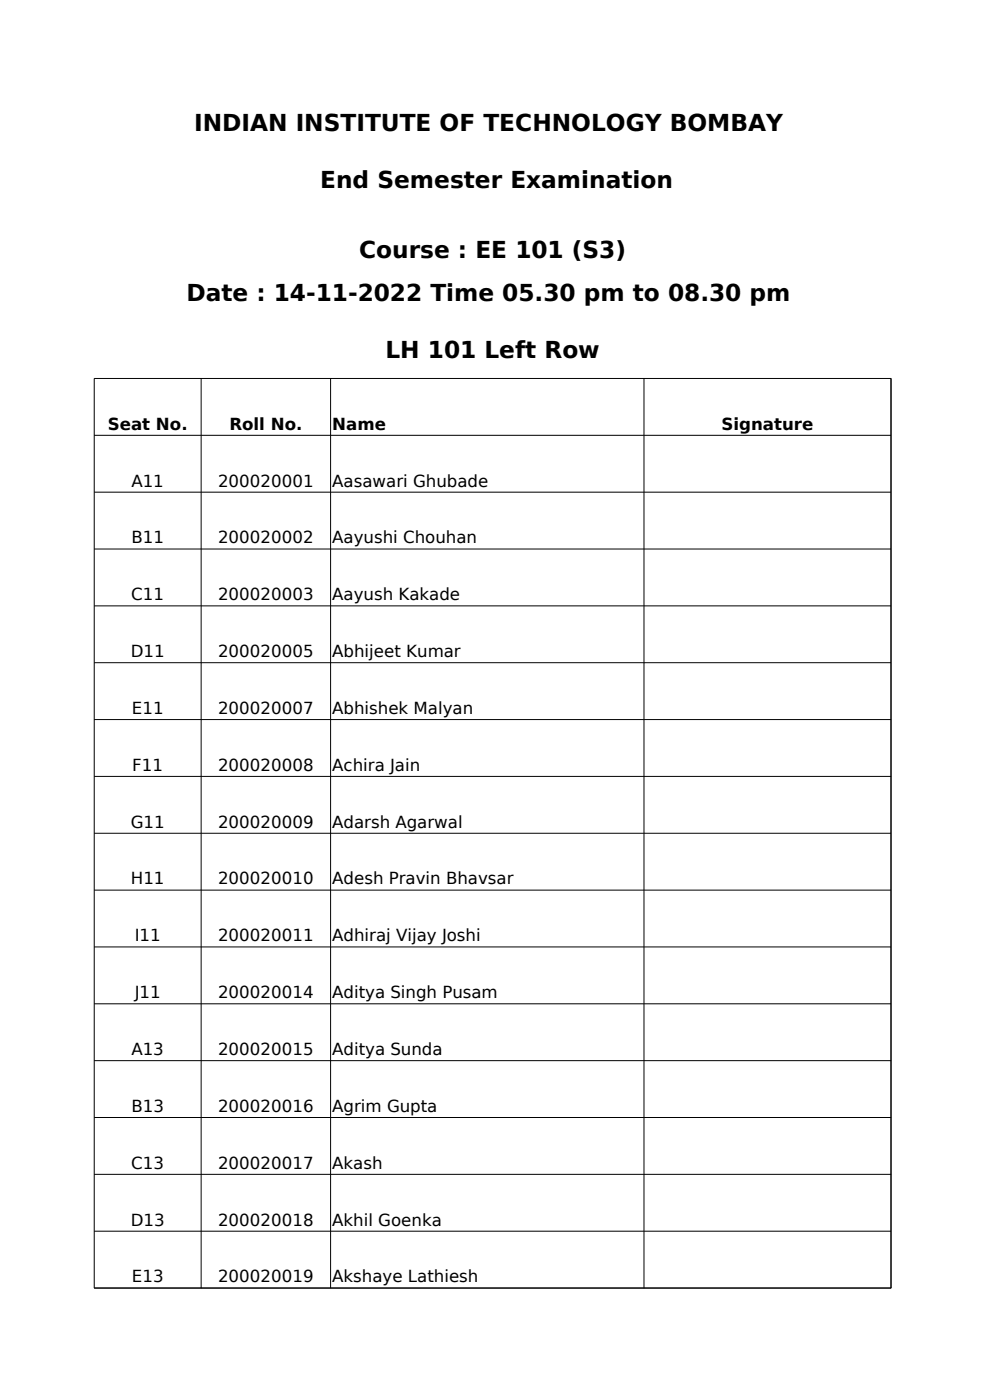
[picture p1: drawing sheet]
<svg xmlns="http://www.w3.org/2000/svg" width="210mm" height="297mm" viewBox="0 0 210 297" stroke-linecap="round" stroke-linejoin="round" font-family="sans-serif">
<defs><g id="words">
<g font-size="4.9">
<text x="41.2" y="27.7">INDIAN INSTITUTE OF TECHNOLOGY BOMBAY</text>
<text x="67.9" y="39.8">End Semester Examination</text>
<text x="76.2" y="54.7">Course : EE 101 (S3)</text>
<text x="39.5" y="63.9">Date : 14-11-2022 Time 05.30 pm to 08.30 pm</text>
<text x="81.8" y="76">LH 101 Left Row</text>
</g>
<g font-size="3.5">
<text x="22.9" y="91.2">Seat No.</text>
<text x="48.7" y="91.2">Roll No.</text>
<text x="70.5" y="91.2">Name</text>
<text x="153.1" y="91.2">Signature</text>
<text x="27.9" y="103.2">A11</text>
<text x="46.2" y="103.2">200020001</text>
<text x="70.5" y="103.2">Aasawari Ghubade</text>
<text x="27.9" y="115.3">B11</text>
<text x="46.2" y="115.3">200020002</text>
<text x="70.5" y="115.3">Aayushi Chouhan</text>
<text x="27.8" y="127.4">C11</text>
<text x="46.2" y="127.4">200020003</text>
<text x="70.5" y="127.4">Aayush Kakade</text>
<text x="27.7" y="139.4">D11</text>
<text x="46.2" y="139.4">200020005</text>
<text x="70.5" y="139.4">Abhijeet Kumar</text>
<text x="28" y="151.5">E11</text>
<text x="46.2" y="151.5">200020007</text>
<text x="70.5" y="151.5">Abhishek Malyan</text>
<text x="28.1" y="163.5">F11</text>
<text x="46.2" y="163.5">200020008</text>
<text x="70.5" y="163.5">Achira Jain</text>
<text x="27.7" y="175.6">G11</text>
<text x="46.2" y="175.6">200020009</text>
<text x="70.5" y="175.6">Adarsh Agarwal</text>
<text x="27.8" y="187.6">H11</text>
<text x="46.2" y="187.6">200020010</text>
<text x="70.5" y="187.6">Adesh Pravin Bhavsar</text>
<text x="28.6" y="199.7">I11</text>
<text x="46.2" y="199.7">200020011</text>
<text x="70.5" y="199.7">Adhiraj Vijay Joshi</text>
<text x="28.6" y="211.8">J11</text>
<text x="46.2" y="211.8">200020014</text>
<text x="70.5" y="211.8">Aditya Singh Pusam</text>
<text x="27.9" y="223.8">A13</text>
<text x="46.2" y="223.8">200020015</text>
<text x="70.5" y="223.8">Aditya Sunda</text>
<text x="27.9" y="235.9">B13</text>
<text x="46.2" y="235.9">200020016</text>
<text x="70.5" y="235.9">Agrim Gupta</text>
<text x="27.8" y="247.9">C13</text>
<text x="46.2" y="247.9">200020017</text>
<text x="70.5" y="247.9">Akash</text>
<text x="27.7" y="260">D13</text>
<text x="46.2" y="260">200020018</text>
<text x="70.5" y="260">Akhil Goenka</text>
<text x="28" y="272.1">E13</text>
<text x="46.2" y="272.1">200020019</text>
<text x="70.5" y="272.1">Akshaye Lathiesh</text>
</g>
</g></defs>
<g fill="none" stroke="#000" stroke-width=".21">
<path d="M20 92.4h169M42.7 80.3v193M70.1 80.3v193M136.6 80.3v193M20 104.4h169M20 116.5h169M20 128.5h169M20 140.6h169M20 152.7h169M20 164.7h169M20 176.8h169M20 188.8h169"/>
<path d="M20 200.9h169M20 213h169M20 225h169M20 237.1h169M20 249.1h169M20 261.2h169M20 273.3h169M20 273.3v-193h169v193"/>
</g>
<use href="#words"/>
</svg>
